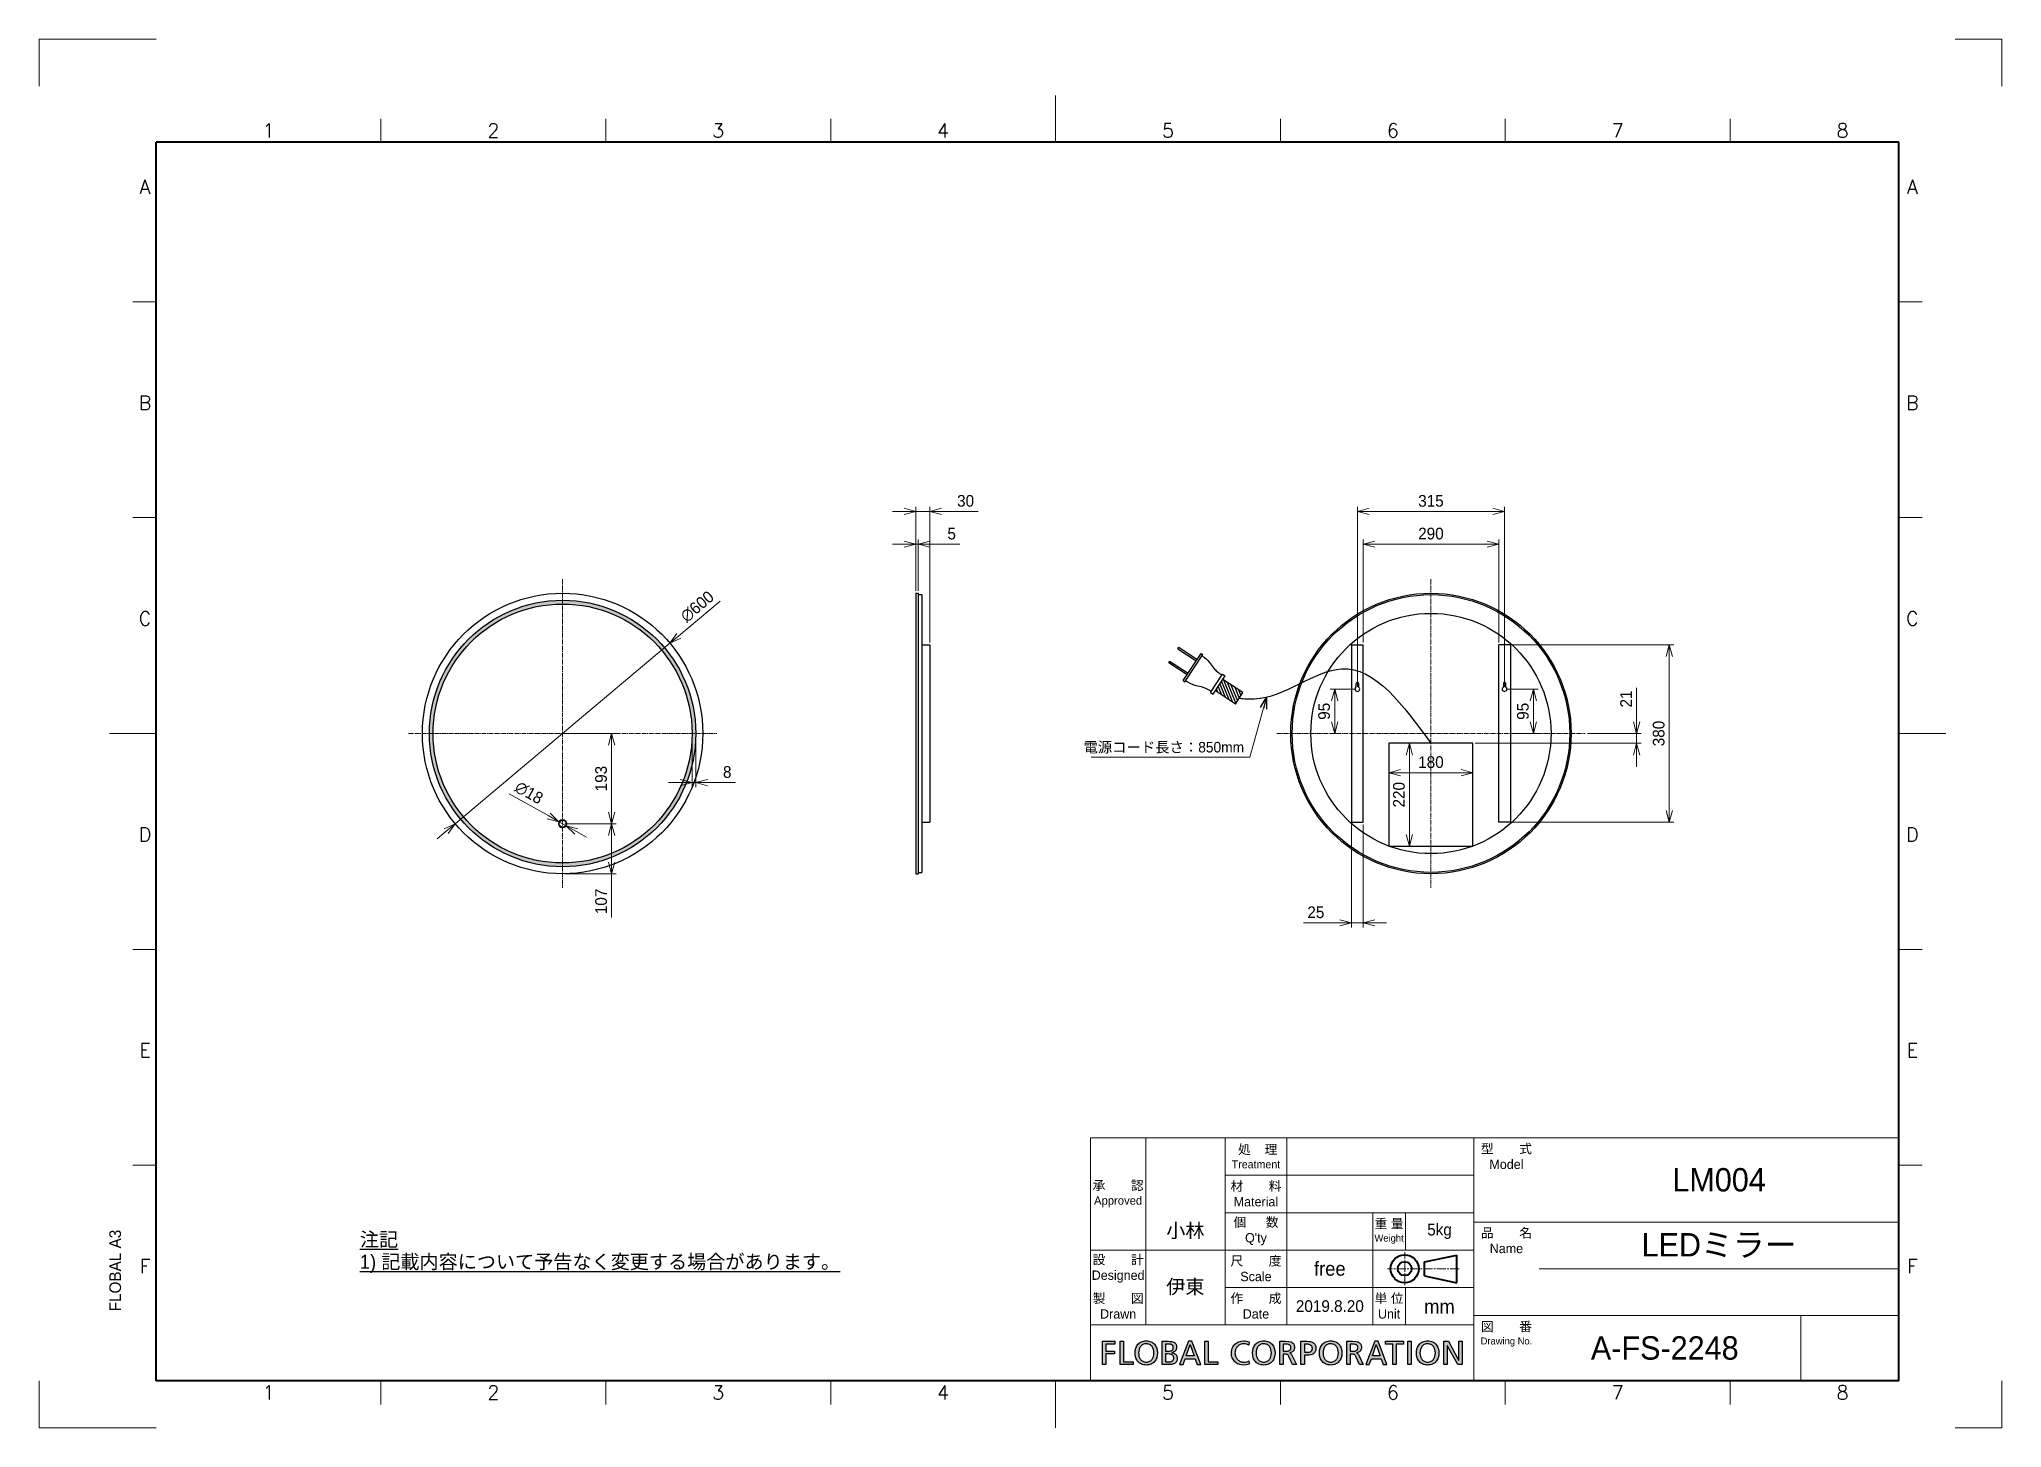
# Model space of a CAD drawing. Header units: millimetres. Extents: x 0 to 4200, y 0 to 2970.
import ezdxf
from ezdxf.enums import TextEntityAlignment as Align

# ---------------------------------------------------------------- set-up
doc = ezdxf.new("R2010")
doc.units = ezdxf.units.MM
doc.linetypes.add('CENTER2', pattern=[28.575, 19.05, -3.175, 3.175, -3.175])
doc.layers.get('DEFPOINTS').update_dxf_attribs({"lineweight": 13})
for name, color, linetype, lineweight in [('HATCH', 54, 'Continuous', 9), ('TEXT', 7, 'Continuous', 25), ('中心線x.5', 4, 'CENTER2', 18), ('実線', 3, 'Continuous', 35), ('寸法', 2, 'Continuous', 18), ('标注', 3, 'Continuous', 9), ('細線', 7, 'Continuous', 18)]:
    doc.layers.add(name, color=color, linetype=linetype, lineweight=lineweight)
doc.styles.add('MS Pゴシック', font='')
doc.styles.add('Roman', font='romans.shx', dxfattribs={"bigfont": 'bigfont.shx'})
doc.styles.get("Standard").update_dxf_attribs({"font": 'SimSun.ttf'})
doc.styles.get('MS Pゴシック').set_extended_font_data('MS PGothic')
doc.dimstyles.new('1：10', dxfattribs={"dimscale": 10, "dimtxt": 2.5, "dimasz": 2.5, "dimexe": 1, "dimexo": 0.5, "dimgap": 1, "dimtad": 3, "dimdsep": 46, "dimtxsty": 'MS Pゴシック', "dimblk": 'OPEN30', "dimcen": 0, "dimclrd": 256, "dimclre": 256, "dimclrt": 256, "dimazin": 2, "dimtfac": 1, "dimtmove": 0, "dimatfit": 3, "dimldrblk": 'OPEN30', "dimfxl": 1, "dimlwd": 18, "dimlwe": 18, "dimarcsym": 0})

msp = doc.modelspace()

# ---------------------------------------------------------------- texts
at = {"insert": (2578.5, 1441.9), "char_height": 22.5, "width": 400.816, "attachment_point": 9, "style": 'MS Pゴシック'}
msp.add_mtext('{\\C0;電源コード長さ：850mm}', dxfattribs=at)
at = {"layer": 'TEXT', "style": 'Roman'}
for s, p in [('1', (490.6, 2760)), ('2', (971.9, 2760)), ('3', (1453.1, 2760)), ('4', (1934.4, 2760)), ('5', (2415.6, 2760)), ('6', (2896.9, 2760)), ('7', (3378.1, 2760)), ('8', (3859.4, 2760)), ('A', (226.1, 2639.2)), ('A', (4008.7, 2639.2)), ('B', (226.5, 2177.5)), ('B', (4008.7, 2177.5)), ('C', (226.5, 1715.8)), ('C', (4008.7, 1715.8)), ('D', (226.5, 1254.2)), ('D', (4008.7, 1254.2)), ('E', (226.5, 792.5)), ('E', (4008.7, 792.5)), ('F', (226.5, 330.8)), ('F', (4008.7, 330.8)), ('1', (490.6, 60.2)), ('2', (971.9, 60.2)), ('3', (1453.1, 60.2)), ('4', (1934.4, 60.2)), ('5', (2415.6, 60.2)), ('6', (2896.9, 60.2)), ('7', (3378.1, 60.2)), ('8', (3859.4, 60.2))]:
    msp.add_text(s, height=30, dxfattribs=at).set_placement(p, align=Align.CENTER)
at = {"layer": 'TEXT', "style": 'MS Pゴシック'}
msp.add_text('FLOBAL A3', height=25, rotation=90, dxfattribs=at).set_placement((175, 249))
at = {"layer": 'TEXT'}
for s, insert, char_height, width, attachment_point in [('{\\fMS PMincho|b0|i0|c128|p18;\\L注記}', (686.1, 401.4), 30, 772.459, 4), ('{\\fMS PMincho|b0|i0|c128|p18;小林}', (2452.8, 420), 30, 169.88, 5), ('{\\fMS PMincho|b0|i0|c128|p18;5kg}', (2996.8, 420), 25, 146.371, 5), ('{\\fMS PMincho|b0|i0|c128|p18;\\L1) 記載内容について予告なく変更する場合があります。}', (686.1, 350.6), 30, 1334.051, 4), ('{\\fMS PMincho|b0|i0|c128|p18;伊東}', (2452.8, 300), 30, 169.88, 5), ('{\\fMS PMincho|b0|i0|c128|p18;2019.8.20}', (2762, 260), 25, 184.029, 5), ('{\\fMS PMincho|b0|i0|c128|p18;mm}', (2996.6, 259.3), 30, 146.854, 5)]:
    msp.add_mtext(s, dxfattribs=dict(at, insert=insert, char_height=char_height, width=width, attachment_point=attachment_point))
at = {"layer": '細線', "attachment_point": 5}
for s, insert, char_height, width in [('{\\fMS UI Gothic|b0|i0|c128|p50; 処    理\\H0.85x;Treatment}', (2603.9, 580), 20, 132.22), ('{\\fMS UI Gothic|b0|i0|c128|p2;型\u3000\u3000式\\P\\fMS UI Gothic|b0|i0|c128|p50;Model}', (3140, 580), 20, 140), ('{\\fMS PMincho|b0|i0|c128|p18;LM004}', (3595, 530), 50, 770), ('{\\fMS UI Gothic|b0|i0|c128|p50;承\u3000\u3000認\\P\\H0.9x;Approved}', (2308.9, 500), 20, 117.9), ('{\\fMS UI Gothic|b0|i0|c128|p2;材\u3000\u3000料\\PMaterial}', (2603.9, 500), 20, 132.22), ("{\\fMS UI Gothic|b0|i0|c128|p2;個  \u3000数Q'ty}", (2603.9, 420), 20, 132.22), ('{\\fMS UI Gothic|b0|i0|c128|p50;重 量\\H0.7502x;Weight\\H1.333x; }', (2888.8, 420), 19.995, 69.6), ('{\\fMS UI Gothic|b0|i0|c128|p2;品\u3000\u3000名\\fMS UI Gothic|b0|i0|c128|p50;Name}', (3140, 400), 20, 140), ('{\\fMS PMincho|b0|i0|c128|p18;LEDミラー}', (3595, 390), 50, 770), ('{\\fMS UI Gothic|b0|i0|c128|p2;設\u3000\u3000計Designed}', (2308.9, 340), 20, 117.9), ('{\\fMS UI Gothic|b0|i0|c128|p50;尺\u3000\u3000度Scale}', (2603.9, 340), 20, 132.22), ('{\\fMS PMincho|b0|i0|c128|p18;free}', (2762, 340), 30, 184.029), ('{\\fMS UI Gothic|b0|i0|c128|p2;製\u3000\u3000図Drawn}', (2308.9, 260), 20, 117.9), ('{\\fMS UI Gothic|b0|i0|c128|p2;作\u3000\u3000成Date}', (2603.9, 260), 20, 132.22), ('{\\fMS UI Gothic|b0|i0|c128|p50;単 位\\P\\H1x;Unit}', (2888.8, 260), 19.995, 69.6), ('{\\fMS UI Gothic|b0|i0|c128|p50;図\u3000\u3000番\\fMS UI Gothic|b0|i0|c128|p2;\\P\\fMS UI Gothic|b0|i0|c128|p50;\\H0.75x;Drawing No.}', (3140, 200), 20, 140), ('{\\fMS PMincho|b0|i0|c128|p18;A-FS-2248}', (3478.8, 170.3), 50, 581.223)]:
    msp.add_mtext(s, dxfattribs=dict(at, insert=insert, char_height=char_height, width=width))

# ---------------------------------------------------------------- blocks, each defined once
blk = doc.blocks.new('FLOBAL CORPORATIOM')
at = {"layer": 'TEXT'}
h = blk.add_hatch(color=256, dxfattribs=at)
h.paths.add_polyline_path([(16.86, 1.72), (16.79, 1.86), (16.7, 1.99), (16.6, 2.1), (16.48, 2.19), (16.35, 2.27), (16.21, 2.34), (16.06, 2.39), (15.73, 2.46), (15.01, 2.5), (13.79, 2.5), (13.79, -2.5), (14.5, -2.5), (14.5, -0.28), (14.93, -0.28), (15.19, -0.29), (15.3, -0.31), (15.36, -0.32), (15.41, -0.34), (15.46, -0.37), (15.51, -0.4), (15.55, -0.44), (15.6, -0.48), (15.69, -0.61), (15.77, -0.77), (16.54, -2.5), (17.35, -2.5), (16.41, -0.51), (16.3, -0.31), (16.25, -0.24), (16.19, -0.17), (16.13, -0.12), (16.07, -0.08), (15.92, -0.01), (15.92, 0.01), (16.13, 0.06), (16.33, 0.14), (16.5, 0.25), (16.65, 0.39), (16.72, 0.46), (16.78, 0.54), (16.83, 0.63), (16.87, 0.73), (16.91, 0.82), (16.93, 0.93), (16.95, 1.03), (16.95, 1.15), (16.94, 1.36), (16.91, 1.55)])
h.paths.add_polyline_path([(14.5, 1.87), (15.19, 1.87), (15.42, 1.86), (15.62, 1.82), (15.71, 1.79), (15.8, 1.76), (15.87, 1.72), (15.94, 1.67), (16, 1.62), (16.05, 1.56), (16.09, 1.5), (16.13, 1.44), (16.16, 1.37), (16.18, 1.29), (16.19, 1.21), (16.19, 1.13), (16.19, 1.04), (16.17, 0.96), (16.15, 0.88), (16.12, 0.81), (16.08, 0.74), (16.03, 0.67), (15.97, 0.61), (15.91, 0.56), (15.83, 0.51), (15.75, 0.47), (15.57, 0.41), (15.35, 0.36), (15.11, 0.35), (14.5, 0.35)], flags=16)
h.paths.add_polyline_path([(-37.77, -0.22), (-35.91, -0.22), (-35.91, 0.41), (-37.77, 0.41), (-37.77, 1.87), (-35.83, 1.87), (-35.83, 2.5), (-38.48, 2.5), (-38.48, -2.5), (-37.77, -2.5)])
h.paths.add_polyline_path([(-34.69, -2.5), (-31.88, -2.5), (-31.88, -1.87), (-33.97, -1.87), (-33.97, 2.5), (-34.69, 2.5)])
h.paths.add_polyline_path([(-30.34, 2.28), (-30.53, 2.16), (-30.71, 2.01), (-30.88, 1.85), (-31.02, 1.67), (-31.15, 1.47), (-31.26, 1.26), (-31.35, 1.03), (-31.47, 0.54), (-31.51, 0), (-31.47, -0.55), (-31.35, -1.04), (-31.26, -1.27), (-31.15, -1.49), (-31.03, -1.68), (-30.88, -1.86), (-30.72, -2.02), (-30.54, -2.17), (-30.34, -2.29), (-30.12, -2.4), (-29.89, -2.48), (-29.65, -2.54), (-29.38, -2.57), (-29.1, -2.59), (-28.83, -2.57), (-28.56, -2.54), (-28.32, -2.48), (-28.09, -2.4), (-27.87, -2.29), (-27.67, -2.17), (-27.49, -2.02), (-27.33, -1.86), (-27.18, -1.68), (-27.06, -1.49), (-26.95, -1.27), (-26.86, -1.04), (-26.74, -0.55), (-26.7, 0), (-26.74, 0.54), (-26.86, 1.03), (-26.95, 1.26), (-27.06, 1.47), (-27.19, 1.67), (-27.33, 1.85), (-27.5, 2.01), (-27.68, 2.16), (-27.87, 2.28), (-28.09, 2.39), (-28.32, 2.47), (-28.57, 2.54), (-28.83, 2.57), (-29.1, 2.59), (-29.38, 2.57), (-29.64, 2.54), (-29.89, 2.47), (-30.12, 2.39)])
h.paths.add_polyline_path([(-29.83, 1.8), (-29.67, 1.86), (-29.49, 1.92), (-29.31, 1.95), (-29.1, 1.96), (-28.9, 1.94), (-28.72, 1.91), (-28.54, 1.86), (-28.38, 1.79), (-28.23, 1.7), (-28.1, 1.6), (-27.98, 1.49), (-27.87, 1.36), (-27.77, 1.22), (-27.69, 1.06), (-27.56, 0.73), (-27.48, 0.38), (-27.46, 0), (-27.48, -0.37), (-27.55, -0.73), (-27.67, -1.06), (-27.75, -1.21), (-27.85, -1.35), (-27.96, -1.48), (-28.08, -1.6), (-28.21, -1.7), (-28.36, -1.79), (-28.52, -1.86), (-28.7, -1.91), (-28.9, -1.94), (-29.1, -1.96), (-29.31, -1.94), (-29.51, -1.91), (-29.69, -1.86), (-29.85, -1.79), (-30, -1.7), (-30.13, -1.6), (-30.25, -1.48), (-30.36, -1.35), (-30.45, -1.21), (-30.54, -1.06), (-30.66, -0.73), (-30.73, -0.37), (-30.75, 0), (-30.73, 0.38), (-30.65, 0.74), (-30.52, 1.07), (-30.44, 1.22), (-30.34, 1.36), (-30.23, 1.49), (-30.11, 1.61), (-29.98, 1.71)], flags=16)
h.paths.add_polyline_path([(-25.71, -2.5), (-24.38, -2.5), (-24.01, -2.49), (-23.65, -2.44), (-23.33, -2.36), (-23.18, -2.31), (-23.04, -2.24), (-22.92, -2.16), (-22.81, -2.06), (-22.71, -1.95), (-22.63, -1.83), (-22.56, -1.69), (-22.51, -1.53), (-22.48, -1.36), (-22.47, -1.17), (-22.48, -1.04), (-22.5, -0.92), (-22.52, -0.8), (-22.56, -0.69), (-22.61, -0.59), (-22.66, -0.49), (-22.73, -0.41), (-22.8, -0.32), (-22.88, -0.25), (-22.97, -0.19), (-23.06, -0.13), (-23.17, -0.08), (-23.39, 0), (-23.63, 0.04), (-23.63, 0.05), (-23.41, 0.12), (-23.21, 0.21), (-23.03, 0.31), (-22.95, 0.38), (-22.88, 0.45), (-22.82, 0.52), (-22.76, 0.6), (-22.71, 0.69), (-22.68, 0.79), (-22.64, 0.89), (-22.62, 1), (-22.6, 1.24), (-22.61, 1.41), (-22.64, 1.56), (-22.68, 1.7), (-22.73, 1.83), (-22.8, 1.94), (-22.88, 2.04), (-22.98, 2.14), (-23.09, 2.22), (-23.21, 2.29), (-23.35, 2.34), (-23.65, 2.43), (-23.98, 2.48), (-24.36, 2.5), (-25.71, 2.5)])
h.paths.add_polyline_path([(-25, 1.91), (-24.24, 1.91), (-24.08, 1.9), (-23.92, 1.88), (-23.77, 1.83), (-23.69, 1.8), (-23.63, 1.76), (-23.56, 1.72), (-23.5, 1.66), (-23.45, 1.6), (-23.4, 1.53), (-23.37, 1.46), (-23.34, 1.37), (-23.32, 1.27), (-23.32, 1.17), (-23.33, 1.04), (-23.35, 0.92), (-23.38, 0.82), (-23.42, 0.73), (-23.48, 0.65), (-23.54, 0.59), (-23.62, 0.53), (-23.7, 0.49), (-23.79, 0.45), (-23.89, 0.42), (-24.11, 0.39), (-24.6, 0.37), (-25, 0.37)], flags=16)
h.paths.add_polyline_path([(-25, -0.22), (-24.53, -0.22), (-24.07, -0.25), (-23.85, -0.3), (-23.75, -0.33), (-23.65, -0.37), (-23.56, -0.42), (-23.48, -0.48), (-23.41, -0.56), (-23.35, -0.64), (-23.3, -0.73), (-23.26, -0.84), (-23.24, -0.97), (-23.23, -1.1), (-23.24, -1.22), (-23.26, -1.33), (-23.29, -1.43), (-23.33, -1.51), (-23.39, -1.59), (-23.45, -1.66), (-23.52, -1.71), (-23.6, -1.76), (-23.69, -1.8), (-23.79, -1.83), (-23.99, -1.88), (-24.46, -1.91), (-25, -1.91)], flags=16)
h.paths.add_polyline_path([(-21.97, -2.5), (-21.22, -2.5), (-20.78, -1.24), (-18.67, -1.24), (-18.23, -2.5), (-17.45, -2.5), (-19.32, 2.5), (-20.08, 2.5)])
h.paths.add_polyline_path([(-19.72, 1.78), (-18.88, -0.65), (-20.57, -0.65)], flags=16)
h.paths.add_polyline_path([(-15.89, 2.5), (-16.6, 2.5), (-16.6, -2.5), (-13.8, -2.5), (-13.8, -1.87), (-15.89, -1.87)])
h.paths.add_polyline_path([(-9.04, 2.47), (-9.29, 2.39), (-9.52, 2.29), (-9.74, 2.17), (-9.94, 2.03), (-10.13, 1.87), (-10.29, 1.69), (-10.44, 1.5), (-10.57, 1.29), (-10.68, 1.07), (-10.76, 0.83), (-10.82, 0.57), (-10.86, 0.3), (-10.87, 0.02), (-10.86, -0.27), (-10.83, -0.55), (-10.77, -0.81), (-10.69, -1.06), (-10.58, -1.29), (-10.46, -1.5), (-10.31, -1.7), (-10.15, -1.88), (-9.97, -2.04), (-9.77, -2.18), (-9.55, -2.3), (-9.32, -2.4), (-9.07, -2.48), (-8.81, -2.54), (-8.24, -2.59), (-7.7, -2.56), (-7.4, -2.5), (-7.1, -2.41), (-7.14, -1.71), (-7.25, -1.77), (-7.37, -1.81), (-7.65, -1.89), (-7.95, -1.94), (-8.23, -1.96), (-8.42, -1.95), (-8.61, -1.92), (-8.79, -1.88), (-8.96, -1.82), (-9.13, -1.74), (-9.28, -1.65), (-9.43, -1.54), (-9.56, -1.42), (-9.68, -1.28), (-9.79, -1.14), (-9.89, -0.97), (-9.97, -0.8), (-10.03, -0.62), (-10.08, -0.42), (-10.11, -0.22), (-10.12, 0), (-10.11, 0.21), (-10.08, 0.41), (-10.04, 0.6), (-9.98, 0.78), (-9.9, 0.95), (-9.81, 1.11), (-9.71, 1.26), (-9.59, 1.4), (-9.46, 1.52), (-9.31, 1.63), (-9.15, 1.73), (-8.98, 1.81), (-8.8, 1.87), (-8.61, 1.92), (-8.41, 1.95), (-8.2, 1.96, -0.133027), (-7.16, 1.68), (-7.11, 2.37, 0.10488), (-8.23, 2.59), (-8.78, 2.53)])
h.paths.add_polyline_path([(-5.39, 2.16), (-5.57, 2.01), (-5.73, 1.85), (-5.88, 1.67), (-6.01, 1.47), (-6.11, 1.26), (-6.2, 1.03), (-6.33, 0.54), (-6.37, 0), (-6.33, -0.55), (-6.2, -1.04), (-6.12, -1.27), (-6.01, -1.49), (-5.88, -1.68), (-5.74, -1.86), (-5.57, -2.02), (-5.39, -2.17), (-5.19, -2.29), (-4.98, -2.4), (-4.75, -2.48), (-4.5, -2.54), (-4.24, -2.57), (-3.96, -2.59), (-3.68, -2.57), (-3.42, -2.54), (-3.17, -2.48), (-2.94, -2.4), (-2.73, -2.29), (-2.53, -2.17), (-2.35, -2.02), (-2.18, -1.86), (-2.04, -1.68), (-1.91, -1.49), (-1.8, -1.27), (-1.71, -1.04), (-1.59, -0.55), (-1.55, 0), (-1.59, 0.54), (-1.71, 1.03), (-1.8, 1.26), (-1.91, 1.47), (-2.04, 1.67), (-2.19, 1.85), (-2.35, 2.01), (-2.53, 2.16), (-2.73, 2.28), (-2.94, 2.39), (-3.17, 2.47), (-3.42, 2.54), (-3.68, 2.57), (-3.96, 2.59), (-4.24, 2.57), (-4.5, 2.54), (-4.75, 2.47), (-4.98, 2.39), (-5.19, 2.28)])
h.paths.add_polyline_path([(-4.83, 1.71), (-4.68, 1.8), (-4.52, 1.86), (-4.35, 1.92), (-4.16, 1.95), (-3.96, 1.96), (-3.76, 1.94), (-3.57, 1.91), (-3.4, 1.86), (-3.24, 1.79), (-3.09, 1.7), (-2.95, 1.6), (-2.83, 1.49), (-2.72, 1.36), (-2.63, 1.22), (-2.54, 1.06), (-2.41, 0.73), (-2.34, 0.38), (-2.31, 0), (-2.34, -0.37), (-2.41, -0.73), (-2.53, -1.06), (-2.61, -1.21), (-2.7, -1.35), (-2.81, -1.48), (-2.93, -1.6), (-3.07, -1.7), (-3.22, -1.79), (-3.38, -1.86), (-3.56, -1.91), (-3.75, -1.94), (-3.96, -1.96), (-4.17, -1.94), (-4.36, -1.91), (-4.54, -1.86), (-4.7, -1.79), (-4.85, -1.7), (-4.99, -1.6), (-5.11, -1.48), (-5.22, -1.35), (-5.31, -1.21), (-5.39, -1.06), (-5.51, -0.73), (-5.58, -0.37), (-5.61, 0), (-5.58, 0.38), (-5.5, 0.74), (-5.38, 1.07), (-5.29, 1.22), (-5.2, 1.36), (-5.09, 1.49), (-4.97, 1.61)], flags=16)
h.paths.add_polyline_path([(-0.54, -2.5), (0.17, -2.5), (0.17, -0.28), (0.6, -0.28), (0.86, -0.29), (0.98, -0.31), (1.03, -0.32), (1.08, -0.34), (1.13, -0.37), (1.18, -0.4), (1.23, -0.44), (1.27, -0.48), (1.36, -0.61), (1.44, -0.77), (2.21, -2.5), (3.03, -2.5), (2.08, -0.51), (1.97, -0.31), (1.92, -0.24), (1.86, -0.17), (1.81, -0.12), (1.74, -0.08), (1.59, -0.01), (1.59, 0.01), (1.8, 0.06), (2, 0.14), (2.17, 0.25), (2.33, 0.39), (2.39, 0.46), (2.45, 0.54), (2.5, 0.63), (2.54, 0.73), (2.58, 0.82), (2.6, 0.93), (2.62, 1.03), (2.62, 1.15), (2.61, 1.36), (2.58, 1.55), (2.53, 1.72), (2.46, 1.86), (2.37, 1.99), (2.27, 2.1), (2.15, 2.19), (2.02, 2.27), (1.88, 2.34), (1.73, 2.39), (1.4, 2.46), (0.68, 2.5), (-0.54, 2.5)])
h.paths.add_polyline_path([(0.17, 1.87), (0.86, 1.87), (1.09, 1.86), (1.3, 1.82), (1.39, 1.79), (1.47, 1.76), (1.54, 1.72), (1.61, 1.67), (1.67, 1.62), (1.72, 1.56), (1.76, 1.5), (1.8, 1.44), (1.83, 1.37), (1.85, 1.29), (1.86, 1.21), (1.86, 1.13), (1.86, 1.04), (1.85, 0.96), (1.82, 0.88), (1.79, 0.81), (1.75, 0.74), (1.7, 0.67), (1.64, 0.61), (1.58, 0.56), (1.51, 0.51), (1.42, 0.47), (1.24, 0.41), (1.02, 0.36), (0.78, 0.35), (0.17, 0.35)], flags=16)
h.paths.add_polyline_path([(4.01, -2.5), (4.73, -2.5), (4.73, -0.5), (5.43, -0.5), (5.77, -0.48), (6.09, -0.42), (6.39, -0.32), (6.53, -0.25), (6.66, -0.17), (6.77, -0.07), (6.88, 0.04), (6.97, 0.16), (7.05, 0.3), (7.12, 0.45), (7.16, 0.62), (7.19, 0.8), (7.2, 1), (7.19, 1.21), (7.16, 1.39), (7.12, 1.56), (7.05, 1.72), (6.97, 1.85), (6.88, 1.98), (6.77, 2.08), (6.65, 2.18), (6.51, 2.26), (6.37, 2.33), (6.05, 2.43), (5.7, 2.48), (5.32, 2.5), (4.01, 2.5)])
h.paths.add_polyline_path([(4.73, 1.87), (5.34, 1.87), (5.51, 1.86), (5.7, 1.82), (5.88, 1.76), (6.06, 1.68), (6.14, 1.62), (6.21, 1.56), (6.28, 1.49), (6.33, 1.41), (6.38, 1.32), (6.41, 1.23), (6.43, 1.12), (6.44, 1.01), (6.44, 0.89), (6.42, 0.78), (6.39, 0.68), (6.35, 0.59), (6.3, 0.51), (6.24, 0.44), (6.18, 0.38), (6.11, 0.32), (6.03, 0.27), (5.95, 0.23), (5.78, 0.17), (5.61, 0.14), (5.44, 0.13), (4.73, 0.13)], flags=16)
h.paths.add_polyline_path([(8.94, 2.16), (8.76, 2.01), (8.59, 1.85), (8.45, 1.67), (8.32, 1.47), (8.21, 1.26), (8.12, 1.03), (8, 0.54), (7.96, 0), (8, -0.55), (8.12, -1.04), (8.21, -1.27), (8.32, -1.49), (8.45, -1.68), (8.59, -1.86), (8.76, -2.02), (8.94, -2.17), (9.13, -2.29), (9.35, -2.4), (9.58, -2.48), (9.83, -2.54), (10.09, -2.57), (10.37, -2.59), (10.65, -2.57), (10.91, -2.54), (11.16, -2.48), (11.39, -2.4), (11.6, -2.29), (11.8, -2.17), (11.98, -2.02), (12.14, -1.86), (12.29, -1.68), (12.42, -1.49), (12.52, -1.27), (12.61, -1.04), (12.73, -0.55), (12.77, 0), (12.73, 0.54), (12.61, 1.03), (12.52, 1.26), (12.41, 1.47), (12.29, 1.67), (12.14, 1.85), (11.98, 2.01), (11.8, 2.16), (11.6, 2.28), (11.38, 2.39), (11.15, 2.47), (10.91, 2.54), (10.65, 2.57), (10.37, 2.59), (10.09, 2.57), (9.83, 2.54), (9.58, 2.47), (9.35, 2.39), (9.14, 2.28)])
h.paths.add_polyline_path([(9.36, 1.61), (9.5, 1.71), (9.65, 1.8), (9.81, 1.86), (9.98, 1.92), (10.17, 1.95), (10.37, 1.96), (10.57, 1.94), (10.76, 1.91), (10.93, 1.86), (11.09, 1.79), (11.24, 1.7), (11.37, 1.6), (11.5, 1.49), (11.61, 1.36), (11.7, 1.22), (11.79, 1.06), (11.91, 0.73), (11.99, 0.38), (12.02, 0), (11.99, -0.37), (11.92, -0.73), (11.8, -1.06), (11.72, -1.21), (11.62, -1.35), (11.52, -1.48), (11.4, -1.6), (11.26, -1.7), (11.11, -1.79), (10.95, -1.86), (10.77, -1.91), (10.58, -1.94), (10.37, -1.96), (10.16, -1.94), (9.97, -1.91), (9.79, -1.86), (9.62, -1.79), (9.47, -1.7), (9.34, -1.6), (9.22, -1.48), (9.11, -1.35), (9.02, -1.21), (8.94, -1.06), (8.82, -0.73), (8.74, -0.37), (8.72, 0), (8.75, 0.38), (8.82, 0.74), (8.95, 1.07), (9.03, 1.22), (9.13, 1.36), (9.24, 1.49)], flags=16)
h.paths.add_polyline_path([(17.88, -2.5), (18.63, -2.5), (19.07, -1.24), (21.18, -1.24), (21.62, -2.5), (22.4, -2.5), (20.53, 2.5), (19.78, 2.5)])
h.paths.add_polyline_path([(20.13, 1.78), (20.98, -0.65), (19.28, -0.65)], flags=16)
h.paths.add_polyline_path([(23.68, 1.87), (23.68, -2.5), (24.4, -2.5), (24.4, 1.87), (25.95, 1.87), (25.95, 2.5), (22.13, 2.5), (22.13, 1.87)])
h.paths.add_polyline_path([(27.56, 2.5), (26.85, 2.5), (26.85, -2.5), (27.56, -2.5)])
h.paths.add_polyline_path([(32.55, 2.16), (32.35, 2.28), (32.14, 2.39), (31.91, 2.47), (31.66, 2.54), (31.4, 2.57), (31.12, 2.59), (30.84, 2.57), (30.58, 2.54), (30.33, 2.47), (30.1, 2.39), (29.89, 2.28), (29.69, 2.16), (29.51, 2.01), (29.35, 1.85), (29.2, 1.67), (29.07, 1.47), (28.97, 1.26), (28.88, 1.03), (28.75, 0.54), (28.71, 0), (28.75, -0.55), (28.88, -1.04), (28.96, -1.27), (29.07, -1.49), (29.2, -1.68), (29.34, -1.86), (29.51, -2.02), (29.69, -2.17), (29.89, -2.29), (30.1, -2.4), (30.33, -2.48), (30.58, -2.54), (30.84, -2.57), (31.12, -2.59), (31.4, -2.57), (31.66, -2.54), (31.91, -2.48), (32.14, -2.4), (32.35, -2.29), (32.55, -2.17), (32.73, -2.02), (32.9, -1.86), (33.04, -1.68), (33.17, -1.49), (33.28, -1.27), (33.37, -1.04), (33.49, -0.55), (33.53, 0), (33.49, 0.54), (33.36, 1.03), (33.27, 1.26), (33.17, 1.47), (33.04, 1.67), (32.89, 1.85), (32.73, 2.01)])
h.paths.add_polyline_path([(32.13, 1.6), (32.25, 1.49), (32.36, 1.36), (32.45, 1.22), (32.54, 1.06), (32.67, 0.73), (32.74, 0.38), (32.77, 0), (32.74, -0.37), (32.67, -0.73), (32.55, -1.06), (32.47, -1.21), (32.38, -1.35), (32.27, -1.48), (32.15, -1.6), (32.01, -1.7), (31.86, -1.79), (31.7, -1.86), (31.52, -1.91), (31.33, -1.94), (31.12, -1.96), (30.91, -1.94), (30.72, -1.91), (30.54, -1.86), (30.38, -1.79), (30.23, -1.7), (30.09, -1.6), (29.97, -1.48), (29.86, -1.35), (29.77, -1.21), (29.69, -1.06), (29.57, -0.73), (29.5, -0.37), (29.47, 0), (29.5, 0.38), (29.58, 0.74), (29.7, 1.07), (29.79, 1.22), (29.88, 1.36), (29.99, 1.49), (30.11, 1.61), (30.25, 1.71), (30.4, 1.8), (30.56, 1.86), (30.73, 1.92), (30.92, 1.95), (31.12, 1.96), (31.32, 1.94), (31.51, 1.91), (31.68, 1.86), (31.84, 1.79), (31.99, 1.7)], flags=16)
h.paths.add_polyline_path([(34.57, 2.5), (34.57, -2.5), (35.29, -2.5), (35.29, 1.61), (35.3, 1.61), (37.57, -2.5), (38.48, -2.5), (38.48, 2.5), (37.77, 2.5), (37.77, -1.53), (37.75, -1.53), (35.55, 2.5)])
for points in [[(-38.48, 2.5), (-35.83, 2.5), (-35.83, 1.87), (-37.77, 1.87), (-37.77, 0.41), (-35.91, 0.41), (-35.91, -0.22), (-37.77, -0.22), (-37.77, -2.5), (-38.48, -2.5), (-38.48, 2.5)], [(-34.69, 2.5), (-33.97, 2.5), (-33.97, -1.87), (-31.88, -1.87), (-31.88, -2.5), (-34.69, -2.5), (-34.69, 2.5)], [(-29.1, 2.59), (-28.83, 2.57), (-28.57, 2.54), (-28.32, 2.47), (-28.09, 2.39), (-27.87, 2.28), (-27.68, 2.16), (-27.5, 2.01), (-27.33, 1.85), (-27.19, 1.67), (-27.06, 1.47), (-26.95, 1.26), (-26.86, 1.03), (-26.74, 0.54), (-26.7, 0), (-26.74, -0.55), (-26.86, -1.04), (-26.95, -1.27), (-27.06, -1.49), (-27.18, -1.68), (-27.33, -1.86), (-27.49, -2.02), (-27.67, -2.17), (-27.87, -2.29), (-28.09, -2.4), (-28.32, -2.48), (-28.56, -2.54), (-28.83, -2.57), (-29.1, -2.59), (-29.38, -2.57), (-29.65, -2.54), (-29.89, -2.48), (-30.12, -2.4), (-30.34, -2.29), (-30.54, -2.17), (-30.72, -2.02), (-30.88, -1.86), (-31.03, -1.68), (-31.15, -1.49), (-31.26, -1.27), (-31.35, -1.04), (-31.47, -0.55), (-31.51, 0), (-31.47, 0.54), (-31.35, 1.03), (-31.26, 1.26), (-31.15, 1.47), (-31.02, 1.67), (-30.88, 1.85), (-30.71, 2.01), (-30.53, 2.16), (-30.34, 2.28), (-30.12, 2.39), (-29.89, 2.47), (-29.64, 2.54), (-29.38, 2.57), (-29.1, 2.59)], [(-29.1, -1.96), (-28.9, -1.94), (-28.7, -1.91), (-28.52, -1.86), (-28.36, -1.79), (-28.21, -1.7), (-28.08, -1.6), (-27.96, -1.48), (-27.85, -1.35), (-27.75, -1.21), (-27.67, -1.06), (-27.55, -0.73), (-27.48, -0.37), (-27.46, 0), (-27.48, 0.38), (-27.56, 0.73), (-27.69, 1.06), (-27.77, 1.22), (-27.87, 1.36), (-27.98, 1.49), (-28.1, 1.6), (-28.23, 1.7), (-28.38, 1.79), (-28.54, 1.86), (-28.72, 1.91), (-28.9, 1.94), (-29.1, 1.96), (-29.31, 1.95), (-29.49, 1.92), (-29.67, 1.86), (-29.83, 1.8), (-29.98, 1.71), (-30.11, 1.61), (-30.23, 1.49), (-30.34, 1.36), (-30.44, 1.22), (-30.52, 1.07), (-30.65, 0.74), (-30.73, 0.38), (-30.75, 0), (-30.73, -0.37), (-30.66, -0.73), (-30.54, -1.06), (-30.45, -1.21), (-30.36, -1.35), (-30.25, -1.48), (-30.13, -1.6), (-30, -1.7), (-29.85, -1.79), (-29.69, -1.86), (-29.51, -1.91), (-29.31, -1.94), (-29.1, -1.96)], [(-25.71, 2.5), (-24.36, 2.5), (-23.98, 2.48), (-23.65, 2.43), (-23.35, 2.34), (-23.21, 2.29), (-23.09, 2.22), (-22.98, 2.14), (-22.88, 2.04), (-22.8, 1.94), (-22.73, 1.83), (-22.68, 1.7), (-22.64, 1.56), (-22.61, 1.41), (-22.6, 1.24), (-22.62, 1), (-22.64, 0.89), (-22.68, 0.79), (-22.71, 0.69), (-22.76, 0.6), (-22.82, 0.52), (-22.88, 0.45), (-22.95, 0.38), (-23.03, 0.31), (-23.21, 0.21), (-23.41, 0.12), (-23.63, 0.05), (-23.63, 0.04), (-23.39, 0), (-23.17, -0.08), (-23.06, -0.13), (-22.97, -0.19), (-22.88, -0.25), (-22.8, -0.32), (-22.73, -0.41), (-22.66, -0.49), (-22.61, -0.59), (-22.56, -0.69), (-22.52, -0.8), (-22.5, -0.92), (-22.48, -1.04), (-22.47, -1.17), (-22.48, -1.36), (-22.51, -1.53), (-22.56, -1.69), (-22.63, -1.83), (-22.71, -1.95), (-22.81, -2.06), (-22.92, -2.16), (-23.04, -2.24), (-23.18, -2.31), (-23.33, -2.36), (-23.65, -2.44), (-24.01, -2.49), (-24.38, -2.5), (-25.71, -2.5), (-25.71, 2.5)], [(-25, 0.37), (-24.6, 0.37), (-24.11, 0.39), (-23.89, 0.42), (-23.79, 0.45), (-23.7, 0.49), (-23.62, 0.53), (-23.54, 0.59), (-23.48, 0.65), (-23.42, 0.73), (-23.38, 0.82), (-23.35, 0.92), (-23.33, 1.04), (-23.32, 1.17), (-23.32, 1.27), (-23.34, 1.37), (-23.37, 1.46), (-23.4, 1.53), (-23.45, 1.6), (-23.5, 1.66), (-23.56, 1.72), (-23.63, 1.76), (-23.69, 1.8), (-23.77, 1.83), (-23.92, 1.88), (-24.08, 1.9), (-24.24, 1.91), (-25, 1.91), (-25, 0.37)], [(-18.23, -2.5), (-17.45, -2.5), (-19.32, 2.5), (-20.08, 2.5), (-21.97, -2.5), (-21.22, -2.5), (-20.78, -1.24), (-18.67, -1.24), (-18.23, -2.5)], [(-20.57, -0.65), (-19.72, 1.78), (-18.88, -0.65), (-20.57, -0.65)], [(-16.6, 2.5), (-15.89, 2.5), (-15.89, -1.87), (-13.8, -1.87), (-13.8, -2.5), (-16.6, -2.5), (-16.6, 2.5)], [(-3.96, 2.59), (-3.68, 2.57), (-3.42, 2.54), (-3.17, 2.47), (-2.94, 2.39), (-2.73, 2.28), (-2.53, 2.16), (-2.35, 2.01), (-2.19, 1.85), (-2.04, 1.67), (-1.91, 1.47), (-1.8, 1.26), (-1.71, 1.03), (-1.59, 0.54), (-1.55, 0), (-1.59, -0.55), (-1.71, -1.04), (-1.8, -1.27), (-1.91, -1.49), (-2.04, -1.68), (-2.18, -1.86), (-2.35, -2.02), (-2.53, -2.17), (-2.73, -2.29), (-2.94, -2.4), (-3.17, -2.48), (-3.42, -2.54), (-3.68, -2.57), (-3.96, -2.59), (-4.24, -2.57), (-4.5, -2.54), (-4.75, -2.48), (-4.98, -2.4), (-5.19, -2.29), (-5.39, -2.17), (-5.57, -2.02), (-5.74, -1.86), (-5.88, -1.68), (-6.01, -1.49), (-6.12, -1.27), (-6.2, -1.04), (-6.33, -0.55), (-6.37, 0), (-6.33, 0.54), (-6.2, 1.03), (-6.11, 1.26), (-6.01, 1.47), (-5.88, 1.67), (-5.73, 1.85), (-5.57, 2.01), (-5.39, 2.16), (-5.19, 2.28), (-4.98, 2.39), (-4.75, 2.47), (-4.5, 2.54), (-4.24, 2.57), (-3.96, 2.59)], [(-3.96, -1.96), (-3.75, -1.94), (-3.56, -1.91), (-3.38, -1.86), (-3.22, -1.79), (-3.07, -1.7), (-2.93, -1.6), (-2.81, -1.48), (-2.7, -1.35), (-2.61, -1.21), (-2.53, -1.06), (-2.41, -0.73), (-2.34, -0.37), (-2.31, 0), (-2.34, 0.38), (-2.41, 0.73), (-2.54, 1.06), (-2.63, 1.22), (-2.72, 1.36), (-2.83, 1.49), (-2.95, 1.6), (-3.09, 1.7), (-3.24, 1.79), (-3.4, 1.86), (-3.57, 1.91), (-3.76, 1.94), (-3.96, 1.96), (-4.16, 1.95), (-4.35, 1.92), (-4.52, 1.86), (-4.68, 1.8), (-4.83, 1.71), (-4.97, 1.61), (-5.09, 1.49), (-5.2, 1.36), (-5.29, 1.22), (-5.38, 1.07), (-5.5, 0.74), (-5.58, 0.38), (-5.61, 0), (-5.58, -0.37), (-5.51, -0.73), (-5.39, -1.06), (-5.31, -1.21), (-5.22, -1.35), (-5.11, -1.48), (-4.99, -1.6), (-4.85, -1.7), (-4.7, -1.79), (-4.54, -1.86), (-4.36, -1.91), (-4.17, -1.94), (-3.96, -1.96)], [(-0.54, 2.5), (0.68, 2.5), (1.4, 2.46), (1.73, 2.39), (1.88, 2.34), (2.02, 2.27), (2.15, 2.19), (2.27, 2.1), (2.37, 1.99), (2.46, 1.86), (2.53, 1.72), (2.58, 1.55), (2.61, 1.36), (2.62, 1.15), (2.62, 1.03), (2.6, 0.93), (2.58, 0.82), (2.54, 0.73), (2.5, 0.63), (2.45, 0.54), (2.39, 0.46), (2.33, 0.39), (2.17, 0.25), (2, 0.14), (1.8, 0.06), (1.59, 0.01), (1.59, -0.01), (1.74, -0.08), (1.81, -0.12), (1.86, -0.17), (1.92, -0.24), (1.97, -0.31), (2.08, -0.51), (3.03, -2.5), (2.21, -2.5), (1.44, -0.77), (1.36, -0.61), (1.27, -0.48), (1.23, -0.44), (1.18, -0.4), (1.13, -0.37), (1.08, -0.34), (1.03, -0.32), (0.98, -0.31), (0.86, -0.29), (0.6, -0.28), (0.17, -0.28), (0.17, -2.5), (-0.54, -2.5), (-0.54, 2.5)], [(0.17, 0.35), (0.78, 0.35), (1.02, 0.36), (1.24, 0.41), (1.42, 0.47), (1.51, 0.51), (1.58, 0.56), (1.64, 0.61), (1.7, 0.67), (1.75, 0.74), (1.79, 0.81), (1.82, 0.88), (1.85, 0.96), (1.86, 1.04), (1.86, 1.13), (1.86, 1.21), (1.85, 1.29), (1.83, 1.37), (1.8, 1.44), (1.76, 1.5), (1.72, 1.56), (1.67, 1.62), (1.61, 1.67), (1.54, 1.72), (1.47, 1.76), (1.39, 1.79), (1.3, 1.82), (1.09, 1.86), (0.86, 1.87), (0.17, 1.87), (0.17, 0.35)], [(4.01, 2.5), (5.32, 2.5), (5.7, 2.48), (6.05, 2.43), (6.37, 2.33), (6.51, 2.26), (6.65, 2.18), (6.77, 2.08), (6.88, 1.98), (6.97, 1.85), (7.05, 1.72), (7.12, 1.56), (7.16, 1.39), (7.19, 1.21), (7.2, 1), (7.19, 0.8), (7.16, 0.62), (7.12, 0.45), (7.05, 0.3), (6.97, 0.16), (6.88, 0.04), (6.77, -0.07), (6.66, -0.17), (6.53, -0.25), (6.39, -0.32), (6.09, -0.42), (5.77, -0.48), (5.43, -0.5), (4.73, -0.5), (4.73, -2.5), (4.01, -2.5), (4.01, 2.5)], [(4.73, 0.13), (5.44, 0.13), (5.61, 0.14), (5.78, 0.17), (5.95, 0.23), (6.03, 0.27), (6.11, 0.32), (6.18, 0.38), (6.24, 0.44), (6.3, 0.51), (6.35, 0.59), (6.39, 0.68), (6.42, 0.78), (6.44, 0.89), (6.44, 1.01), (6.43, 1.12), (6.41, 1.23), (6.38, 1.32), (6.33, 1.41), (6.28, 1.49), (6.21, 1.56), (6.14, 1.62), (6.06, 1.68), (5.88, 1.76), (5.7, 1.82), (5.51, 1.86), (5.34, 1.87), (4.73, 1.87), (4.73, 0.13)], [(10.37, 2.59), (10.65, 2.57), (10.91, 2.54), (11.15, 2.47), (11.38, 2.39), (11.6, 2.28), (11.8, 2.16), (11.98, 2.01), (12.14, 1.85), (12.29, 1.67), (12.41, 1.47), (12.52, 1.26), (12.61, 1.03), (12.73, 0.54), (12.77, 0), (12.73, -0.55), (12.61, -1.04), (12.52, -1.27), (12.42, -1.49), (12.29, -1.68), (12.14, -1.86), (11.98, -2.02), (11.8, -2.17), (11.6, -2.29), (11.39, -2.4), (11.16, -2.48), (10.91, -2.54), (10.65, -2.57), (10.37, -2.59), (10.09, -2.57), (9.83, -2.54), (9.58, -2.48), (9.35, -2.4), (9.13, -2.29), (8.94, -2.17), (8.76, -2.02), (8.59, -1.86), (8.45, -1.68), (8.32, -1.49), (8.21, -1.27), (8.12, -1.04), (8, -0.55), (7.96, 0), (8, 0.54), (8.12, 1.03), (8.21, 1.26), (8.32, 1.47), (8.45, 1.67), (8.59, 1.85), (8.76, 2.01), (8.94, 2.16), (9.14, 2.28), (9.35, 2.39), (9.58, 2.47), (9.83, 2.54), (10.09, 2.57), (10.37, 2.59)], [(10.37, -1.96), (10.58, -1.94), (10.77, -1.91), (10.95, -1.86), (11.11, -1.79), (11.26, -1.7), (11.4, -1.6), (11.52, -1.48), (11.62, -1.35), (11.72, -1.21), (11.8, -1.06), (11.92, -0.73), (11.99, -0.37), (12.02, 0), (11.99, 0.38), (11.91, 0.73), (11.79, 1.06), (11.7, 1.22), (11.61, 1.36), (11.5, 1.49), (11.37, 1.6), (11.24, 1.7), (11.09, 1.79), (10.93, 1.86), (10.76, 1.91), (10.57, 1.94), (10.37, 1.96), (10.17, 1.95), (9.98, 1.92), (9.81, 1.86), (9.65, 1.8), (9.5, 1.71), (9.36, 1.61), (9.24, 1.49), (9.13, 1.36), (9.03, 1.22), (8.95, 1.07), (8.82, 0.74), (8.75, 0.38), (8.72, 0), (8.74, -0.37), (8.82, -0.73), (8.94, -1.06), (9.02, -1.21), (9.11, -1.35), (9.22, -1.48), (9.34, -1.6), (9.47, -1.7), (9.62, -1.79), (9.79, -1.86), (9.97, -1.91), (10.16, -1.94), (10.37, -1.96)], [(13.79, 2.5), (15.01, 2.5), (15.73, 2.46), (16.06, 2.39), (16.21, 2.34), (16.35, 2.27), (16.48, 2.19), (16.6, 2.1), (16.7, 1.99), (16.79, 1.86), (16.86, 1.72), (16.91, 1.55), (16.94, 1.36), (16.95, 1.15), (16.95, 1.03), (16.93, 0.93), (16.91, 0.82), (16.87, 0.73), (16.83, 0.63), (16.78, 0.54), (16.72, 0.46), (16.65, 0.39), (16.5, 0.25), (16.33, 0.14), (16.13, 0.06), (15.92, 0.01), (15.92, -0.01), (16.07, -0.08), (16.13, -0.12), (16.19, -0.17), (16.25, -0.24), (16.3, -0.31), (16.41, -0.51), (17.35, -2.5), (16.54, -2.5), (15.77, -0.77), (15.69, -0.61), (15.6, -0.48), (15.55, -0.44), (15.51, -0.4), (15.46, -0.37), (15.41, -0.34), (15.36, -0.32), (15.3, -0.31), (15.19, -0.29), (14.93, -0.28), (14.5, -0.28), (14.5, -2.5), (13.79, -2.5), (13.79, 2.5)], [(14.5, 0.35), (15.11, 0.35), (15.35, 0.36), (15.57, 0.41), (15.75, 0.47), (15.83, 0.51), (15.91, 0.56), (15.97, 0.61), (16.03, 0.67), (16.08, 0.74), (16.12, 0.81), (16.15, 0.88), (16.17, 0.96), (16.19, 1.04), (16.19, 1.13), (16.19, 1.21), (16.18, 1.29), (16.16, 1.37), (16.13, 1.44), (16.09, 1.5), (16.05, 1.56), (16, 1.62), (15.94, 1.67), (15.87, 1.72), (15.8, 1.76), (15.71, 1.79), (15.62, 1.82), (15.42, 1.86), (15.19, 1.87), (14.5, 1.87), (14.5, 0.35)], [(21.62, -2.5), (22.4, -2.5), (20.53, 2.5), (19.78, 2.5), (17.88, -2.5), (18.63, -2.5), (19.07, -1.24), (21.18, -1.24), (21.62, -2.5)], [(19.28, -0.65), (20.13, 1.78), (20.98, -0.65), (19.28, -0.65)], [(23.68, 1.87), (22.13, 1.87), (22.13, 2.5), (25.95, 2.5), (25.95, 1.87), (24.4, 1.87), (24.4, -2.5), (23.68, -2.5), (23.68, 1.87)], [(26.85, 2.5), (27.56, 2.5), (27.56, -2.5), (26.85, -2.5), (26.85, 2.5)], [(31.12, 2.59), (31.4, 2.57), (31.66, 2.54), (31.91, 2.47), (32.14, 2.39), (32.35, 2.28), (32.55, 2.16), (32.73, 2.01), (32.89, 1.85), (33.04, 1.67), (33.17, 1.47), (33.27, 1.26), (33.36, 1.03), (33.49, 0.54), (33.53, 0), (33.49, -0.55), (33.37, -1.04), (33.28, -1.27), (33.17, -1.49), (33.04, -1.68), (32.9, -1.86), (32.73, -2.02), (32.55, -2.17), (32.35, -2.29), (32.14, -2.4), (31.91, -2.48), (31.66, -2.54), (31.4, -2.57), (31.12, -2.59), (30.84, -2.57), (30.58, -2.54), (30.33, -2.48), (30.1, -2.4), (29.89, -2.29), (29.69, -2.17), (29.51, -2.02), (29.34, -1.86), (29.2, -1.68), (29.07, -1.49), (28.96, -1.27), (28.88, -1.04), (28.75, -0.55), (28.71, 0), (28.75, 0.54), (28.88, 1.03), (28.97, 1.26), (29.07, 1.47), (29.2, 1.67), (29.35, 1.85), (29.51, 2.01), (29.69, 2.16), (29.89, 2.28), (30.1, 2.39), (30.33, 2.47), (30.58, 2.54), (30.84, 2.57), (31.12, 2.59)], [(31.12, -1.96), (31.33, -1.94), (31.52, -1.91), (31.7, -1.86), (31.86, -1.79), (32.01, -1.7), (32.15, -1.6), (32.27, -1.48), (32.38, -1.35), (32.47, -1.21), (32.55, -1.06), (32.67, -0.73), (32.74, -0.37), (32.77, 0), (32.74, 0.38), (32.67, 0.73), (32.54, 1.06), (32.45, 1.22), (32.36, 1.36), (32.25, 1.49), (32.13, 1.6), (31.99, 1.7), (31.84, 1.79), (31.68, 1.86), (31.51, 1.91), (31.32, 1.94), (31.12, 1.96), (30.92, 1.95), (30.73, 1.92), (30.56, 1.86), (30.4, 1.8), (30.25, 1.71), (30.11, 1.61), (29.99, 1.49), (29.88, 1.36), (29.79, 1.22), (29.7, 1.07), (29.58, 0.74), (29.5, 0.38), (29.47, 0), (29.5, -0.37), (29.57, -0.73), (29.69, -1.06), (29.77, -1.21), (29.86, -1.35), (29.97, -1.48), (30.09, -1.6), (30.23, -1.7), (30.38, -1.79), (30.54, -1.86), (30.72, -1.91), (30.91, -1.94), (31.12, -1.96)], [(34.57, 2.5), (35.55, 2.5), (37.75, -1.53), (37.77, -1.53), (37.77, 2.5), (38.48, 2.5), (38.48, -2.5), (37.57, -2.5), (35.3, 1.61), (35.29, 1.61), (35.29, -2.5), (34.57, -2.5), (34.57, 2.5)], [(-25, -1.91), (-24.46, -1.91), (-23.99, -1.88), (-23.79, -1.83), (-23.69, -1.8), (-23.6, -1.76), (-23.52, -1.71), (-23.45, -1.66), (-23.39, -1.59), (-23.33, -1.51), (-23.29, -1.43), (-23.26, -1.33), (-23.24, -1.22), (-23.23, -1.1), (-23.24, -0.97), (-23.26, -0.84), (-23.3, -0.73), (-23.35, -0.64), (-23.41, -0.56), (-23.48, -0.48), (-23.56, -0.42), (-23.65, -0.37), (-23.75, -0.33), (-23.85, -0.3), (-24.07, -0.25), (-24.53, -0.22), (-25, -0.22), (-25, -1.91)]]:
    blk.add_lwpolyline(points, close=True, dxfattribs=at)
blk.add_lwpolyline([(-7.16, 1.68, 0.133027), (-8.2, 1.96), (-8.41, 1.95), (-8.61, 1.92), (-8.8, 1.87), (-8.98, 1.81), (-9.15, 1.73), (-9.31, 1.63), (-9.46, 1.52), (-9.59, 1.4), (-9.71, 1.26), (-9.81, 1.11), (-9.9, 0.95), (-9.98, 0.78), (-10.04, 0.6), (-10.08, 0.41), (-10.11, 0.21), (-10.12, 0), (-10.11, -0.22), (-10.08, -0.42), (-10.03, -0.62), (-9.97, -0.8), (-9.89, -0.97), (-9.79, -1.14), (-9.68, -1.28), (-9.56, -1.42), (-9.43, -1.54), (-9.28, -1.65), (-9.13, -1.74), (-8.96, -1.82), (-8.79, -1.88), (-8.61, -1.92), (-8.42, -1.95), (-8.23, -1.96), (-7.95, -1.94), (-7.65, -1.89), (-7.37, -1.81), (-7.25, -1.77), (-7.14, -1.71), (-7.1, -2.41), (-7.4, -2.5), (-7.7, -2.56), (-8.24, -2.59), (-8.81, -2.54), (-9.07, -2.48), (-9.32, -2.4), (-9.55, -2.3), (-9.77, -2.18), (-9.97, -2.04), (-10.15, -1.88), (-10.31, -1.7), (-10.46, -1.5), (-10.58, -1.29), (-10.69, -1.06), (-10.77, -0.81), (-10.83, -0.55), (-10.86, -0.27), (-10.87, 0.02), (-10.86, 0.3), (-10.82, 0.57), (-10.76, 0.83), (-10.68, 1.07), (-10.57, 1.29), (-10.44, 1.5), (-10.29, 1.69), (-10.13, 1.87), (-9.94, 2.03), (-9.74, 2.17), (-9.52, 2.29), (-9.29, 2.39), (-9.04, 2.47), (-8.78, 2.53), (-8.23, 2.59, -0.10488), (-7.11, 2.37), (-7.16, 1.68)], format="xyb", close=True, dxfattribs=at)
blk = doc.blocks.new('_Open30')
at = {"color": 0, "linetype": 'ByBlock', "lineweight": -2}
for p, q in [((-1, 0.27), (0, 0)), ((0, 0), (-1, -0.27)), ((0, 0), (-1, 0))]:
    blk.add_line(p, q, dxfattribs=at)
blk = doc.blocks.new('*D20')
at = {"layer": 'DEFPOINTS', "color": 0}
for p in [(1112.1, 1296.4), (1127.8, 1287.6)]:
    blk.add_point(p, dxfattribs=at)
at = {"layer": '寸法', "lineweight": 18}
for p, q in [((1005.6, 1356.2), (1090.3, 1308.6)), ((1127.8, 1287.6), (1112.1, 1296.4)), ((1149.6, 1275.4), (1171.4, 1263.1))]:
    blk.add_line(p, q, dxfattribs=at)
at = {"layer": '寸法', "lineweight": 18, "xscale": 25, "yscale": 25, "zscale": 25}
for p, rotation in [((1112.1, 1296.4), 330.7019473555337), ((1127.8, 1287.6), 150.7019473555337)]:
    blk.add_blockref('_Open30', p, dxfattribs=dict(at, rotation=rotation))
at = {"layer": '寸法', "insert": (1048.1, 1358.1), "char_height": 25, "attachment_point": 5, "rotation": 330.7019, "style": 'MS Pゴシック'}
blk.add_mtext('∅18', dxfattribs=at)
blk = doc.blocks.new('*D19')
at = {"layer": 'DEFPOINTS', "color": 0}
for p in [(1349.8, 1677.9), (890.2, 1292.1)]:
    blk.add_point(p, dxfattribs=at)
at = {"layer": '寸法', "lineweight": 18}
for p, q in [((1457.5, 1768.4), (1368.9, 1694)), ((890.2, 1292.1), (1349.8, 1677.9)), ((871.1, 1276), (851.9, 1260))]:
    blk.add_line(p, q, dxfattribs=at)
at = {"layer": '寸法', "lineweight": 18, "xscale": 25, "yscale": 25, "zscale": 25}
for p, rotation in [((1349.8, 1677.9), 220.0147078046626), ((890.2, 1292.1), 40.01470780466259)]:
    blk.add_blockref('_Open30', p, dxfattribs=dict(at, rotation=rotation))
at = {"layer": '寸法', "insert": (1408.3, 1756.4), "char_height": 25, "attachment_point": 5, "rotation": 40.0147, "style": 'MS Pゴシック'}
blk.add_mtext('∅600', dxfattribs=at)
blk = doc.blocks.new('*D16')
at = {"layer": 'DEFPOINTS', "color": 0}
for p in [(1397, 1485), (1405, 1485), (1405, 1380)]:
    blk.add_point(p, dxfattribs=at)
at = {"layer": '寸法', "lineweight": 18}
for p, q in [((1397, 1480), (1397, 1370)), ((1405, 1480), (1405, 1370)), ((1372, 1380), (1347, 1380)), ((1397, 1380), (1405, 1380)), ((1430, 1380), (1489.8, 1380))]:
    blk.add_line(p, q, dxfattribs=at)
at = {"layer": '寸法', "lineweight": 18, "xscale": 25, "yscale": 25, "zscale": 25}
blk.add_blockref('_Open30', (1397, 1380), dxfattribs=at)
at = {"layer": '寸法', "lineweight": 18, "xscale": 25, "yscale": 25, "zscale": 25, "rotation": 180}
blk.add_blockref('_Open30', (1405, 1380), dxfattribs=at)
at = {"layer": '寸法', "insert": (1472.4, 1402.5), "char_height": 25, "attachment_point": 5, "style": 'MS Pゴシック'}
blk.add_mtext('8', dxfattribs=at)
blk = doc.blocks.new('*D13')
at = {"layer": 'DEFPOINTS', "color": 0}
for p in [(1880.8, 1890), (1875.8, 1785), (1880.8, 1785)]:
    blk.add_point(p, dxfattribs=at)
at = {"layer": '寸法', "lineweight": 18}
for p, q in [((1875.8, 1790), (1875.8, 1900)), ((1880.8, 1790), (1880.8, 1900)), ((1850.8, 1890), (1825.8, 1890)), ((1875.8, 1890), (1880.8, 1890)), ((1905.8, 1890), (1969.9, 1890))]:
    blk.add_line(p, q, dxfattribs=at)
at = {"layer": '寸法', "lineweight": 18, "xscale": 25, "yscale": 25, "zscale": 25}
blk.add_blockref('_Open30', (1875.8, 1890), dxfattribs=at)
at = {"layer": '寸法', "lineweight": 18, "xscale": 25, "yscale": 25, "zscale": 25, "rotation": 180}
blk.add_blockref('_Open30', (1880.8, 1890), dxfattribs=at)
at = {"layer": '寸法', "insert": (1952.7, 1912.5), "char_height": 25, "attachment_point": 5, "style": 'MS Pゴシック'}
blk.add_mtext('5', dxfattribs=at)
blk = doc.blocks.new('*D12')
at = {"layer": 'DEFPOINTS', "color": 0}
for p in [(1905.8, 1960), (1875.8, 1785), (1905.8, 1675)]:
    blk.add_point(p, dxfattribs=at)
at = {"layer": '寸法', "lineweight": 18}
for p, q in [((1850.8, 1960), (1825.8, 1960)), ((1875.8, 1790), (1875.8, 1970)), ((1875.8, 1960), (1905.8, 1960)), ((1905.8, 1680), (1905.8, 1970)), ((1930.8, 1960), (2009.1, 1960))]:
    blk.add_line(p, q, dxfattribs=at)
at = {"layer": '寸法', "lineweight": 18, "xscale": 25, "yscale": 25, "zscale": 25}
blk.add_blockref('_Open30', (1875.8, 1960), dxfattribs=at)
at = {"layer": '寸法', "lineweight": 18, "xscale": 25, "yscale": 25, "zscale": 25, "rotation": 180}
blk.add_blockref('_Open30', (1905.8, 1960), dxfattribs=at)
at = {"layer": '寸法', "insert": (1982.5, 1982.5), "char_height": 25, "attachment_point": 5, "style": 'MS Pゴシック'}
blk.add_mtext('30', dxfattribs=at)
blk = doc.blocks.new('*D15')
at = {"layer": 'DEFPOINTS', "color": 0}
for p in [(1120, 1292), (1120, 1185), (1225, 1185)]:
    blk.add_point(p, dxfattribs=at)
at = {"layer": '寸法', "lineweight": 18}
for p, q in [((1125, 1292), (1235, 1292)), ((1225, 1267), (1225, 1210)), ((1125, 1185), (1235, 1185)), ((1225, 1185), (1225, 1091.6))]:
    blk.add_line(p, q, dxfattribs=at)
at = {"layer": '寸法', "lineweight": 18, "xscale": 25, "yscale": 25, "zscale": 25}
for p, rotation in [((1225, 1292), 90), ((1225, 1185), 270)]:
    blk.add_blockref('_Open30', p, dxfattribs=dict(at, rotation=rotation))
at = {"layer": '寸法', "insert": (1202.5, 1125.8), "char_height": 25, "attachment_point": 5, "rotation": 90, "style": 'MS Pゴシック'}
blk.add_mtext('107', dxfattribs=at)
blk = doc.blocks.new('*D17')
at = {"layer": 'DEFPOINTS', "color": 0}
for p in [(2888.4, 1464), (3068.4, 1464), (3068.4, 1401.2)]:
    blk.add_point(p, dxfattribs=at)
at = {"layer": '寸法', "lineweight": 18}
for p, q in [((2888.4, 1459), (2888.4, 1391.2)), ((3068.4, 1459), (3068.4, 1391.2)), ((2913.4, 1401.2), (3043.4, 1401.2))]:
    blk.add_line(p, q, dxfattribs=at)
at = {"layer": '寸法', "lineweight": 18, "xscale": 25, "yscale": 25, "zscale": 25, "rotation": 180}
blk.add_blockref('_Open30', (2888.4, 1401.2), dxfattribs=at)
at = {"layer": '寸法', "lineweight": 18, "xscale": 25, "yscale": 25, "zscale": 25}
blk.add_blockref('_Open30', (3068.4, 1401.2), dxfattribs=at)
at = {"layer": '寸法', "insert": (2978.4, 1423.7), "char_height": 25, "attachment_point": 5, "style": 'MS Pゴシック'}
blk.add_mtext('180', dxfattribs=at)
blk = doc.blocks.new('*D8')
at = {"layer": 'DEFPOINTS', "color": 0}
for p in [(2888.4, 1464), (2888.4, 1244), (2932.4, 1244)]:
    blk.add_point(p, dxfattribs=at)
at = {"layer": '寸法', "lineweight": 18}
for p, q in [((2893.4, 1464), (2942.4, 1464)), ((2932.4, 1439), (2932.4, 1269)), ((2893.4, 1244), (2942.4, 1244))]:
    blk.add_line(p, q, dxfattribs=at)
at = {"layer": '寸法', "lineweight": 18, "xscale": 25, "yscale": 25, "zscale": 25}
for p, rotation in [((2932.4, 1464), 90), ((2932.4, 1244), 270)]:
    blk.add_blockref('_Open30', p, dxfattribs=dict(at, rotation=rotation))
at = {"layer": '寸法', "insert": (2909.9, 1354), "char_height": 25, "attachment_point": 5, "rotation": 90, "style": 'MS Pゴシック'}
blk.add_mtext('220', dxfattribs=at)
blk = doc.blocks.new('*D5')
at = {"layer": 'DEFPOINTS', "color": 0}
for p in [(3148.4, 1675), (3148.4, 1295), (3488.4, 1295)]:
    blk.add_point(p, dxfattribs=at)
at = {"layer": '寸法', "lineweight": 18}
for p, q in [((3153.4, 1675), (3498.4, 1675)), ((3488.4, 1650), (3488.4, 1320)), ((3153.4, 1295), (3498.4, 1295))]:
    blk.add_line(p, q, dxfattribs=at)
at = {"layer": '寸法', "lineweight": 18, "xscale": 25, "yscale": 25, "zscale": 25}
for p, rotation in [((3488.4, 1675), 90), ((3488.4, 1295), 270)]:
    blk.add_blockref('_Open30', p, dxfattribs=dict(at, rotation=rotation))
at = {"layer": '寸法', "insert": (3465.9, 1485), "char_height": 25, "attachment_point": 5, "rotation": 90, "style": 'MS Pゴシック'}
blk.add_mtext('380', dxfattribs=at)
blk = doc.blocks.new('*D18')
at = {"layer": 'DEFPOINTS', "color": 0}
for p in [(2808.4, 1295), (2833.4, 1295), (2833.4, 1080)]:
    blk.add_point(p, dxfattribs=at)
at = {"layer": '寸法', "lineweight": 18}
for p, q in [((2808.4, 1290), (2808.4, 1070)), ((2833.4, 1290), (2833.4, 1070)), ((2783.4, 1080), (2705.8, 1080)), ((2833.4, 1080), (2808.4, 1080)), ((2858.4, 1080), (2883.4, 1080))]:
    blk.add_line(p, q, dxfattribs=at)
at = {"layer": '寸法', "lineweight": 18, "xscale": 25, "yscale": 25, "zscale": 25}
blk.add_blockref('_Open30', (2808.4, 1080), dxfattribs=at)
at = {"layer": '寸法', "lineweight": 18, "xscale": 25, "yscale": 25, "zscale": 25, "rotation": 180}
blk.add_blockref('_Open30', (2833.4, 1080), dxfattribs=at)
at = {"layer": '寸法', "insert": (2732.1, 1102.5), "char_height": 25, "attachment_point": 5, "style": 'MS Pゴシック'}
blk.add_mtext('25', dxfattribs=at)
blk = doc.blocks.new('*D10')
at = {"layer": 'DEFPOINTS', "color": 0}
for p in [(3123.4, 1890), (2833.4, 1675), (3123.4, 1675)]:
    blk.add_point(p, dxfattribs=at)
at = {"layer": '寸法', "lineweight": 18}
for p, q in [((2833.4, 1680), (2833.4, 1900)), ((3123.4, 1680), (3123.4, 1900)), ((2858.4, 1890), (3098.4, 1890))]:
    blk.add_line(p, q, dxfattribs=at)
at = {"layer": '寸法', "lineweight": 18, "xscale": 25, "yscale": 25, "zscale": 25, "rotation": 180}
blk.add_blockref('_Open30', (2833.4, 1890), dxfattribs=at)
at = {"layer": '寸法', "lineweight": 18, "xscale": 25, "yscale": 25, "zscale": 25}
blk.add_blockref('_Open30', (3123.4, 1890), dxfattribs=at)
at = {"layer": '寸法', "insert": (2978.4, 1912.5), "char_height": 25, "attachment_point": 5, "style": 'MS Pゴシック'}
blk.add_mtext('290', dxfattribs=at)
blk = doc.blocks.new('*D11')
at = {"layer": 'DEFPOINTS', "color": 0}
for p in [(3135.9, 1960), (2820.9, 1580), (3135.9, 1580)]:
    blk.add_point(p, dxfattribs=at)
at = {"layer": '寸法', "lineweight": 18}
for p, q in [((2820.9, 1585), (2820.9, 1970)), ((2845.9, 1960), (3110.9, 1960)), ((3135.9, 1585), (3135.9, 1970))]:
    blk.add_line(p, q, dxfattribs=at)
at = {"layer": '寸法', "lineweight": 18, "xscale": 25, "yscale": 25, "zscale": 25, "rotation": 180}
blk.add_blockref('_Open30', (2820.9, 1960), dxfattribs=at)
at = {"layer": '寸法', "lineweight": 18, "xscale": 25, "yscale": 25, "zscale": 25}
blk.add_blockref('_Open30', (3135.9, 1960), dxfattribs=at)
at = {"layer": '寸法', "insert": (2978.4, 1982.5), "char_height": 25, "attachment_point": 5, "style": 'MS Pゴシック'}
blk.add_mtext('315', dxfattribs=at)
blk = doc.blocks.new('*D6')
at = {"layer": 'DEFPOINTS', "color": 0}
for p in [(3308.4, 1485), (3068.4, 1464), (3418.4, 1464)]:
    blk.add_point(p, dxfattribs=at)
at = {"layer": '寸法', "lineweight": 18}
for p, q in [((3418.4, 1510), (3418.4, 1582.7)), ((3313.4, 1485), (3428.4, 1485)), ((3418.4, 1464), (3418.4, 1485)), ((3073.4, 1464), (3428.4, 1464)), ((3418.4, 1439), (3418.4, 1414))]:
    blk.add_line(p, q, dxfattribs=at)
at = {"layer": '寸法', "lineweight": 18, "xscale": 25, "yscale": 25, "zscale": 25}
for p, rotation in [((3418.4, 1485), 270), ((3418.4, 1464), 90)]:
    blk.add_blockref('_Open30', p, dxfattribs=dict(at, rotation=rotation))
at = {"layer": '寸法', "insert": (3395.9, 1558.8), "char_height": 25, "attachment_point": 5, "rotation": 90, "style": 'MS Pゴシック'}
blk.add_mtext('21', dxfattribs=at)
blk = doc.blocks.new('TYGN R')
for p, q in [((66422, -166173.5), (66420.7, -166173.5)), ((66420.7, -166173.5), (66420.7, -166190.5)), ((66422, -166173.5), (66422, -166190.5)), ((66434.7, -166173.5), (66433.4, -166173.5)), ((66433.4, -166173.5), (66433.4, -166190.5)), ((66434.7, -166173.5), (66434.7, -166190.5)), ((66440.2, -166190.5), (66415.2, -166190.5)), ((66415.2, -166190.5), (66415.2, -166192)), ((66440.2, -166192), (66415.2, -166192)), ((66440.2, -166190.5), (66440.2, -166192)), ((66436.2, -166213), (66419.2, -166213)), ((66419.2, -166213), (66419.2, -166215.5)), ((66436.2, -166213), (66436.2, -166215.5)), ((66436.2, -166215.5), (66419.2, -166215.5)), ((66422.5, -166234), (66422.5, -166215.5)), ((66433, -166234), (66433, -166215.5)), ((66433, -166234), (66422.5, -166234))]:
    blk.add_line(p, q)
for points in [[(66416.2, -166192), (66416.3, -166194.6), (66416.5, -166199.1), (66420, -166205.5), (66420.1, -166210.1), (66420.2, -166213)], [(66439.2, -166192), (66439.1, -166194.6), (66438.9, -166199.1), (66435.4, -166205.5), (66435.3, -166210.1), (66435.2, -166213)]]:
    blk.add_open_spline(points, degree=3, knots=[0, 0, 0, 0, 7.761679, 13.089541, 21.513878, 21.513878, 21.513878, 21.513878])
blk = doc.blocks.new('FGB')
for p, q in [((66811.1, -166384.2), (66823.5, -166375.6)), ((66811.1, -166381.9), (66820.1, -166375.6)), ((66811.1, -166379.5), (66816.7, -166375.6)), ((66811.1, -166377.1), (66813.2, -166375.6)), ((66811.7, -166386.1), (66826.9, -166375.6)), ((66815.2, -166386.1), (66829.6, -166376.2)), ((66818.6, -166386.1), (66829.6, -166378.5)), ((66822, -166386.1), (66829.6, -166380.9)), ((66825.4, -166386.1), (66829.6, -166383.3))]:
    blk.add_line(p, q)
at = {"rotation": 90}
blk.add_blockref('TYGN R', (-99404.4, -232808.6), dxfattribs=at)
blk = doc.blocks.new('*D9')
at = {"layer": 'DEFPOINTS', "color": 0}
for p in [(2820.9, 1580), (2772.4, 1485), (2790.3, 1485)]:
    blk.add_point(p, dxfattribs=at)
at = {"layer": '寸法', "lineweight": 18}
for p, q in [((2815.9, 1580), (2762.4, 1580)), ((2772.4, 1555), (2772.4, 1510)), ((2785.3, 1485), (2762.4, 1485))]:
    blk.add_line(p, q, dxfattribs=at)
at = {"layer": '寸法', "lineweight": 18, "xscale": 25, "yscale": 25, "zscale": 25}
for p, rotation in [((2772.4, 1580), 90), ((2772.4, 1485), 270)]:
    blk.add_blockref('_Open30', p, dxfattribs=dict(at, rotation=rotation))
at = {"layer": '寸法', "insert": (2749.9, 1532.5), "char_height": 25, "attachment_point": 5, "rotation": 90, "style": 'MS Pゴシック'}
blk.add_mtext('95', dxfattribs=at)
blk = doc.blocks.new('*D7')
at = {"layer": 'DEFPOINTS', "color": 0}
for p in [(3135.9, 1580), (3148.4, 1485), (3197.7, 1485)]:
    blk.add_point(p, dxfattribs=at)
at = {"layer": '寸法', "lineweight": 18}
for p, q in [((3140.9, 1580), (3207.7, 1580)), ((3197.7, 1555), (3197.7, 1510)), ((3153.4, 1485), (3207.7, 1485))]:
    blk.add_line(p, q, dxfattribs=at)
at = {"layer": '寸法', "lineweight": 18, "xscale": 25, "yscale": 25, "zscale": 25}
for p, rotation in [((3197.7, 1580), 90), ((3197.7, 1485), 270)]:
    blk.add_blockref('_Open30', p, dxfattribs=dict(at, rotation=rotation))
at = {"layer": '寸法', "insert": (3175.2, 1532.5), "char_height": 25, "attachment_point": 5, "rotation": 90, "style": 'MS Pゴシック'}
blk.add_mtext('95', dxfattribs=at)
blk = doc.blocks.new('*D14')
at = {"layer": 'DEFPOINTS', "color": 0}
for p in [(1120, 1485), (1225, 1485), (1120, 1292)]:
    blk.add_point(p, dxfattribs=at)
at = {"layer": '寸法', "lineweight": 18}
for p, q in [((1125, 1485), (1235, 1485)), ((1225, 1317), (1225, 1460)), ((1125, 1292), (1235, 1292))]:
    blk.add_line(p, q, dxfattribs=at)
at = {"layer": '寸法', "lineweight": 18, "xscale": 25, "yscale": 25, "zscale": 25}
for p, rotation in [((1225, 1485), 90), ((1225, 1292), 270)]:
    blk.add_blockref('_Open30', p, dxfattribs=dict(at, rotation=rotation))
at = {"layer": '寸法', "insert": (1202.5, 1388.5), "char_height": 25, "attachment_point": 5, "rotation": 90, "style": 'MS Pゴシック'}
blk.add_mtext('193', dxfattribs=at)

# ---------------------------------------------------------------- dimensions: what is measured, and where the dimension line sits
at = {"layer": '寸法'}
for base, p1, p2, picture, middle in [((1905.8, 1960), (1875.8, 1785), (1905.8, 1675), '*D12', (1982.5, 1982.5)), ((3135.9, 1960), (2820.9, 1580), (3135.9, 1580), '*D11', (2978.4, 1982.5)), ((3123.4, 1890), (2833.4, 1675), (3123.4, 1675), '*D10', (2978.4, 1912.5)), ((3068.4, 1401.2), (2888.4, 1464), (3068.4, 1464), '*D17', (2978.4, 1423.7))]:
    dim = msp.add_linear_dim(base=base, p1=p1, p2=p2, dimstyle='1：10', override={"dimdec": 0}, dxfattribs=at)
    dim.commit()
    dim.dimension.update_dxf_attribs({"geometry": picture, "text_midpoint": middle})
for base, p1, p2, picture, middle in [((1880.8, 1890), (1875.8, 1785), (1880.8, 1785), '*D13', (1952.7, 1890)), ((1405, 1380), (1397, 1485), (1405, 1485), '*D16', (1472.4, 1380)), ((2833.4, 1080), (2808.4, 1295), (2833.4, 1295), '*D18', (2732.1, 1080))]:
    dim = msp.add_linear_dim(base=base, p1=p1, p2=p2, dimstyle='1：10', override={"dimdec": 0}, dxfattribs=at)
    dim.commit()
    dim.dimension.update_dxf_attribs({"geometry": picture, "text_midpoint": middle, "dimtype": 160})
for p1, p2, picture, middle in [((890.2, 1292.1), (1349.8, 1677.9), '*D19', (1408.3, 1756.4)), ((1127.8, 1287.6), (1112.1, 1296.4), '*D20', (1048.1, 1358.1))]:
    dim = msp.add_diameter_dim_2p(p1=p1, p2=p2, dimstyle='1：10', override={"dimdec": 0}, dxfattribs=at)
    dim.commit()
    dim.dimension.update_dxf_attribs({"geometry": picture, "text_midpoint": middle})
for base, p1, p2, picture, middle in [((3488.4, 1295), (3148.4, 1675), (3148.4, 1295), '*D5', (3488.4, 1485)), ((3418.4, 1464), (3308.4, 1485), (3068.4, 1464), '*D6', (3418.4, 1558.8)), ((1225, 1185), (1120, 1292), (1120, 1185), '*D15', (1225, 1125.8))]:
    dim = msp.add_linear_dim(base=base, p1=p1, p2=p2, angle=90, dimstyle='1：10', override={"dimdec": 0}, dxfattribs=at)
    dim.commit()
    dim.dimension.update_dxf_attribs({"geometry": picture, "text_midpoint": middle, "dimtype": 160})
for base, p1, p2, picture, middle in [((2772.4, 1485), (2820.9, 1580), (2790.3, 1485), '*D9', (2749.9, 1532.5)), ((3197.7, 1485), (3135.9, 1580), (3148.4, 1485), '*D7', (3175.2, 1532.5)), ((1225, 1485), (1120, 1292), (1120, 1485), '*D14', (1202.5, 1388.5)), ((2932.4, 1244), (2888.4, 1464), (2888.4, 1244), '*D8', (2909.9, 1354))]:
    dim = msp.add_linear_dim(base=base, p1=p1, p2=p2, angle=90, dimstyle='1：10', override={"dimdec": 0}, dxfattribs=at)
    dim.commit()
    dim.dimension.update_dxf_attribs({"geometry": picture, "text_midpoint": middle})

# ---------------------------------------------------------------- hatches: boundary and pattern name
at = {"layer": 'HATCH'}
h = msp.add_hatch(dxfattribs=at)
h.set_pattern_fill('AR-SAND', color=256, scale=0.1)
edge = h.paths.add_edge_path(flags=17)
edge.add_arc((1120, 1485), 277, 0, 360)
edge = h.paths.add_edge_path()
edge.add_arc((1120, 1485), 285, 0, 360)
at = {"layer": 'HATCH', "ltscale": 100}
h = msp.add_hatch(dxfattribs=at)
h.set_pattern_fill('AR-SAND', color=256, scale=0.05, style=0)
h.set_pattern_definition([(37.5, (-29683.4909, 324149.7254), (-0.080001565, 2.447066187), [0, -1.9304, 0, -2.159, 0, -2.06375]), (7.5, (-29683.491, 324149.7254), (2.247616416, 3.584125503), [0, -1.0414, 0, -1.7399, 0, -0.66675]), (327.5, (-29685.053, 324149.7254), (3.954961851, 0.007185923), [0, -0.635, 0, -2.286, 0, -2.9845]), (317.5, (-29685.053, 324149.7254), (3.817782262, 1.114646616), [0, -0.3175, 0, -1.4986, 0, -1.7145])])
edge = h.paths.add_edge_path(flags=17)
edge.add_arc((1120, 1292), 7.5, 0, 360)
edge = h.paths.add_edge_path()
edge.add_arc((1120, 1292), 9, 0, 360)

# ---------------------------------------------------------------- linework, layer by layer
at = {"ltscale": 0.2}
for p, q in [((1875.8, 1785), (1875.8, 1185)), ((1875.8, 1785), (1880.8, 1785)), ((1880.8, 1785), (1880.8, 1185)), ((1880.8, 1782), (1888.8, 1782)), ((1888.8, 1782), (1888.8, 1188)), ((1888.8, 1675), (1905.8, 1675)), ((1905.8, 1675), (1905.8, 1295)), ((2808.4, 1675), (2808.4, 1295)), ((2808.4, 1675), (2833.4, 1675)), ((2833.4, 1295), (2833.4, 1675)), ((3123.4, 1295), (3123.4, 1675)), ((3148.4, 1675), (3123.4, 1675)), ((3148.4, 1675), (3148.4, 1295)), ((1888.8, 1295), (1905.8, 1295)), ((2808.4, 1295), (2833.4, 1295)), ((3148.4, 1295), (3123.4, 1295)), ((1875.8, 1185), (1880.8, 1185)), ((1880.8, 1188), (1888.8, 1188))]:
    msp.add_line(p, q, dxfattribs=at)
for p, q in [((2818.4, 1584.4), (2818.4, 1592)), ((2823.4, 1591.6), (2823.4, 1584.4)), ((3133.5, 1591.6), (3133.5, 1584.4)), ((3138.4, 1584.4), (3138.4, 1592))]:
    msp.add_line(p, q)
msp.add_lwpolyline([(2888.4, 1244), (3068.4, 1244), (3068.4, 1464), (2888.4, 1464)], close=True, dxfattribs=at)
for centre, radius in [((1120, 1485), 300), ((1120, 1485), 285), ((2978.4, 1485), 300), ((2978.4, 1485), 297), ((1120, 1485), 277), ((2978.4, 1485), 257)]:
    msp.add_circle(centre, radius, dxfattribs=at)
msp.add_circle((1120, 1292), 7.5)
for centre, radius, start, end in [((2820.9, 1580), 5, 120, 60.5727), ((2820.9, 1592), 2.5, 349.3072, 180), ((3135.9, 1580), 5, 119.4273, 60), ((3135.9, 1592), 2.5, 0, 190.6928)]:
    msp.add_arc(centre, radius, start, end)
msp.add_open_spline([(2567.9, 1560.3), (2578.7, 1559.4), (2655.5, 1552.9), (2811.4, 1692.8), (2918.7, 1545.9), (2978.4, 1464)], degree=3, knots=[0, 0, 0, 0, 32.401729, 230.233701, 479.15335, 479.15335, 479.15335, 479.15335], dxfattribs=at)
at = {"layer": 'DEFPOINTS'}
for p, q in [((0, 2970), (250, 2970)), ((0, 2870), (0, 2970)), ((4100, 2970), (4200, 2970)), ((4200, 2970), (4200, 2870)), ((0, 0), (0, 100)), ((4200, 100), (4200, 0)), ((250, 0), (0, 0)), ((4200, 0), (4100, 0))]:
    msp.add_line(p, q, dxfattribs=at)
at = {"layer": '中心線x.5', "ltscale": 0.5}
for p, q in [((1120, 1815), (1120, 1155)), ((2978.4, 1815), (2978.4, 1155)), ((790, 1485), (1450, 1485)), ((2648.4, 1485), (3308.4, 1485))]:
    msp.add_line(p, q, dxfattribs=at)
at = {"layer": '中心線x.5'}
for p, q in [((3038.8, 340), (2885.6, 340)), ((2922.2, 305), (2922.2, 375.4))]:
    msp.add_line(p, q, dxfattribs=at)
at = {"layer": '実線'}
for p, q in [((3980, 2750), (250, 2750)), ((250, 100), (250, 2750)), ((3980, 100), (3980, 2750)), ((2964.3, 355), (3033.7, 369.4)), ((2964.3, 325), (2964.3, 355)), ((3033.7, 310.1), (3033.7, 369.4)), ((2964.3, 325), (3033.7, 310.1)), ((3980, 100), (250, 100))]:
    msp.add_line(p, q, dxfattribs=at)
for centre, radius in [((2922.2, 340), 30), ((2922.2, 340.2), 14.8)]:
    msp.add_circle(centre, radius, dxfattribs=at)
at = {"layer": '标注'}
msp.add_circle((1120, 1292), 9, dxfattribs=at)
at = {"layer": '細線'}
for p, q in [((2175, 2750), (2175, 2850)), ((731.2, 2750), (731.2, 2800)), ((1212.5, 2750), (1212.5, 2800)), ((1693.8, 2750), (1693.8, 2800)), ((2175, 2750), (2175, 2800)), ((2656.2, 2750), (2656.2, 2800)), ((3137.5, 2750), (3137.5, 2800)), ((3618.8, 2750), (3618.8, 2800)), ((250, 2408.3), (200, 2408.3)), ((3980, 2408.3), (4030, 2408.3)), ((250, 1946.7), (200, 1946.7)), ((3980, 1946.7), (4030, 1946.7)), ((250, 1485), (150, 1485)), ((250, 1485), (200, 1485)), ((3980, 1485), (4080, 1485)), ((3980, 1485), (4030, 1485)), ((250, 1023.3), (200, 1023.3)), ((3980, 1023.3), (4030, 1023.3)), ((2250, 100), (2250, 620)), ((2250, 620), (3980, 620)), ((2367.9, 620), (2367.9, 220)), ((2537.8, 220), (2537.8, 620)), ((2670, 220), (2670, 620)), ((3070, 100), (3070, 620)), ((250, 561.7), (200, 561.7)), ((3980, 561.7), (4030, 561.7)), ((3070, 540), (2537.8, 540)), ((2537.8, 460), (3070, 460)), ((2854, 220), (2854, 460)), ((2923.6, 460), (2923.6, 380)), ((3070, 440), (3980, 440)), ((3070, 380), (2250, 380)), ((3210, 340), (3980, 340)), ((3070, 300), (2537.8, 300)), ((2923.6, 300), (2923.6, 220)), ((3070, 220), (2250, 220)), ((3070, 240), (3980, 240)), ((3769.7, 100.5), (3769.7, 239.4)), ((731.2, 100), (731.2, 50)), ((1212.5, 100), (1212.5, 50)), ((1693.8, 100), (1693.8, 50)), ((2175, 100), (2175, 0)), ((2175, 100), (2175, 50)), ((2656.2, 100), (2656.2, 50)), ((3137.5, 100), (3137.5, 50)), ((3618.8, 100), (3618.8, 50))]:
    msp.add_line(p, q, dxfattribs=at)

# ---------------------------------------------------------------- block references
at = {"xscale": -2.778299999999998, "yscale": 2.778299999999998, "zscale": 2.778299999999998, "rotation": 146.4453675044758}
msp.add_blockref('FGB', (-407667.7, -281037.8), dxfattribs=at)
at = {"layer": 'TEXT', "xscale": 10, "yscale": 10, "zscale": 10}
msp.add_blockref('FLOBAL CORPORATIOM', (2660.2, 160), dxfattribs=at)

msp.set_redraw_order([(e.dxf.handle, doc.entitydb.next_handle()) for e in msp.query("TEXT MTEXT ATTDEF DIMENSION ARC_DIMENSION")])  # texts and dimensions are drawn at this point

# ---------------------------------------------------------------- leaders
at = {"layer": '寸法'}
msp.add_leader([(2626.5, 1562.8), (2590.9, 1434.3), (2251, 1434.3)], dimstyle='1：10', override={"dimdec": 0}, dxfattribs=at)

doc.saveas('drawing.dxf')
